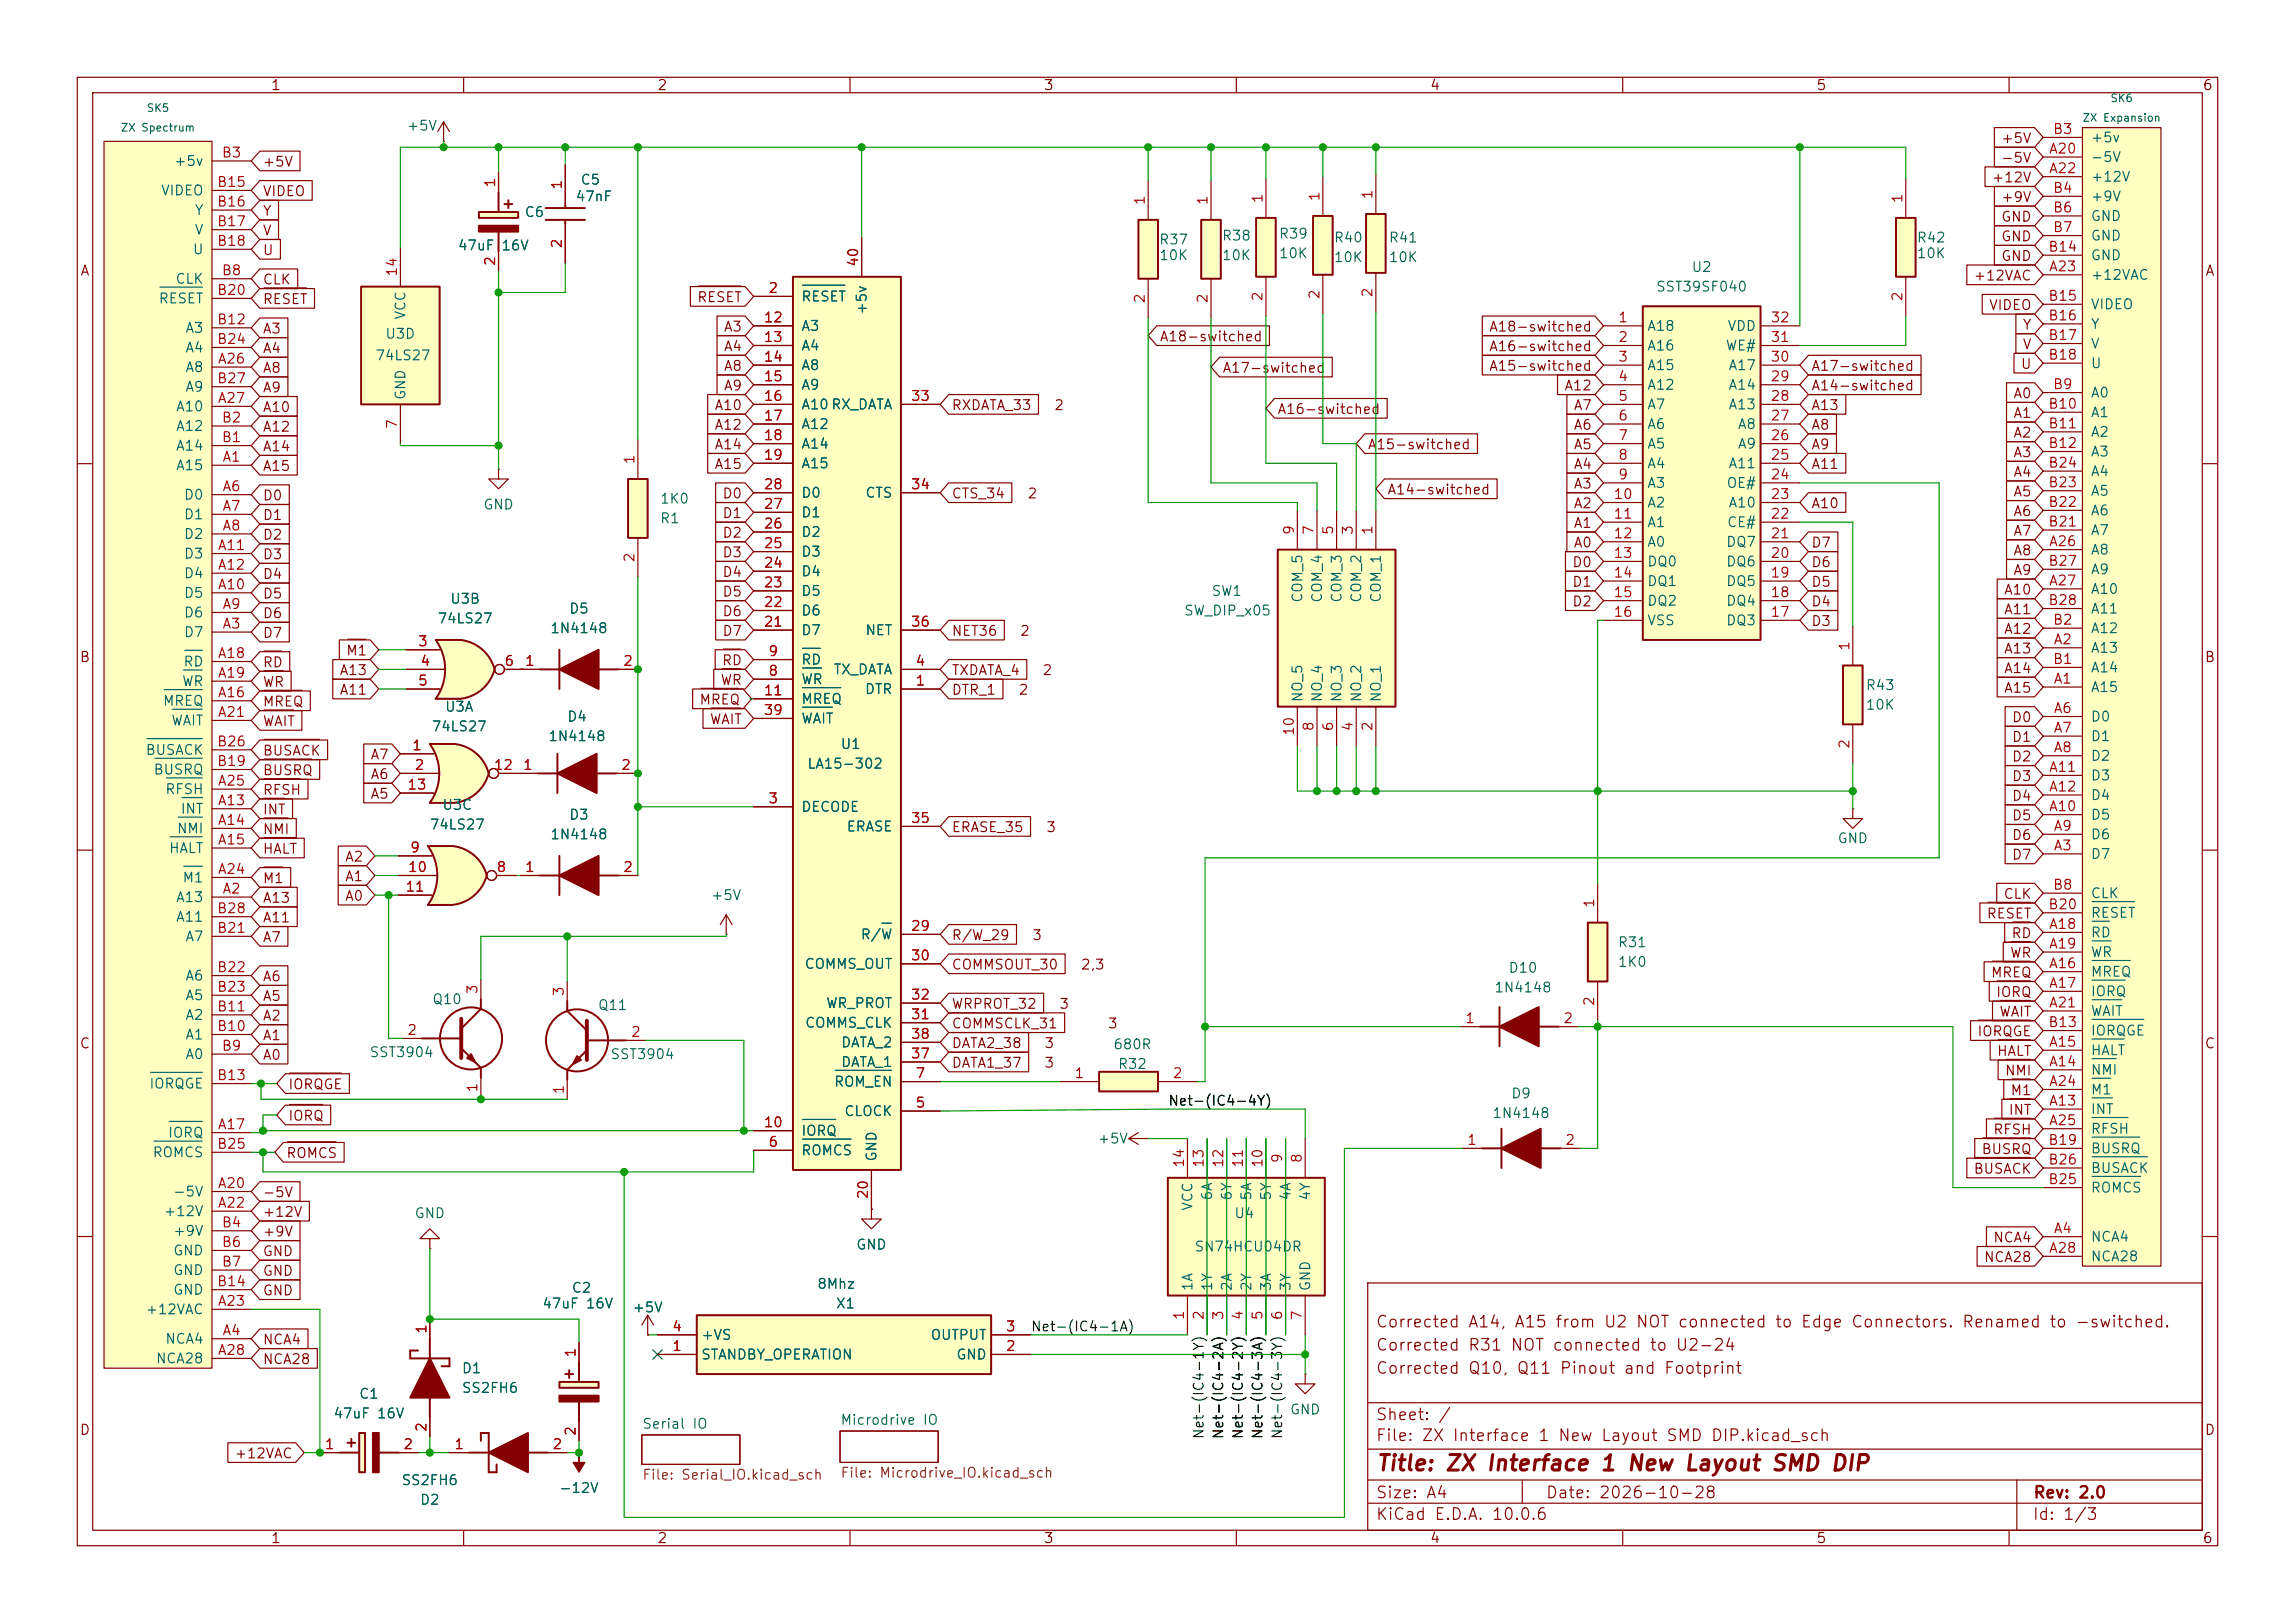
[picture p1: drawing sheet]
<svg xmlns="http://www.w3.org/2000/svg" width="297mm" height="210mm" viewBox="0 0 297 210" stroke-linecap="round" stroke-linejoin="round" font-family="sans-serif">
<defs><g id="words">
<text font-size="2" fill="#840000" x="178" y="190.8">Title: ZX Interface 1 New Layout SMD DIP</text>
<g font-size="1.5" fill="#840000">
<text x="178" y="172.1">Corrected A14, A15 from U2 NOT connected to Edge Connectors. Renamed to -switched.</text>
<text x="178" y="178.1">Corrected Q10, Q11 Pinout and Footprint</text>
<text x="178" y="175.1">Corrected R31 NOT connected to U2-24</text>
<text x="178" y="184.1">Sheet: /</text>
<text x="178" y="186.8">File: ZX Interface 1 New Layout SMD DIP.kicad_sch</text>
<text x="178" y="197">KiCad E.D.A. 10.0.6</text>
<text x="178" y="194.2">Size: A4</text>
<text x="200" y="194.2">Date: 2026-10-28</text>
<text x="263" y="197">Id: 1/3</text>
<text x="263" y="194.2">Rev: 2.0</text>
</g>
<g font-size="1.3" fill="#840000">
<text x="35" y="12">1</text>
<text x="85" y="12">2</text>
<text x="135" y="12">3</text>
<text x="185" y="12">4</text>
<text x="235" y="12">5</text>
<text x="285" y="12">6</text>
<text x="33.9" y="21.9">+5V</text>
<text x="257.7" y="23.9">+12V</text>
<text x="258.9" y="21.4">-5V</text>
<text x="258.9" y="18.8">+5V</text>
<text x="33.9" y="28.2">Y</text>
<text x="33.9" y="25.7">VIDEO</text>
<text x="258.9" y="29">GND</text>
<text x="258.9" y="26.5">+9V</text>
<text x="10.3" y="36">A</text>
<text x="33.9" y="30.8">V</text>
<text x="33.9" y="33.3">U</text>
<text x="258.9" y="31.5">GND</text>
<text x="258.9" y="34.1">GND</text>
<text x="285.3" y="36">A</text>
<text x="33.9" y="37.1">CLK</text>
<text x="33.9" y="39.7">RESET</text>
<text x="90.1" y="39.4">RESET</text>
<text x="255.3" y="36.6">+12VAC</text>
<text x="257.3" y="40.4">VIDEO</text>
<text x="33.9" y="46">A4</text>
<text x="33.9" y="43.5">A3</text>
<text x="93.6" y="45.8">A4</text>
<text x="93.6" y="43.2">A3</text>
<text x="150" y="44.5">A18-switched</text>
<text x="192.6" y="43.2">A18-switched</text>
<text x="192.6" y="45.8">A16-switched</text>
<text x="261.7" y="43">Y</text>
<text x="261.7" y="45.5">V</text>
<text x="33.9" y="48.6">A8</text>
<text x="33.9" y="53.6">A10</text>
<text x="33.9" y="51.1">A9</text>
<text x="92.4" y="53.4">A10</text>
<text x="93.6" y="48.3">A8</text>
<text x="93.6" y="50.8">A9</text>
<text x="123.1" y="53.4">RXDATA_33</text>
<text x="136.3" y="53.4">2</text>
<text x="158.1" y="48.6">A17-switched</text>
<text x="165.2" y="53.9">A16-switched</text>
<text x="192.6" y="48.3">A15-switched</text>
<text x="202.4" y="50.8">A12</text>
<text x="203.6" y="53.4">A7</text>
<text x="234.3" y="53.4">A13</text>
<text x="234.3" y="50.8">A14-switched</text>
<text x="234.3" y="48.3">A17-switched</text>
<text x="260.5" y="51.9">A0</text>
<text x="261.4" y="48">U</text>
<text x="33.9" y="56.2">A12</text>
<text x="33.9" y="58.7">A14</text>
<text x="92.4" y="55.9">A12</text>
<text x="92.4" y="58.5">A14</text>
<text x="176.9" y="58.5">A15-switched</text>
<text x="203.6" y="55.9">A6</text>
<text x="203.6" y="58.5">A5</text>
<text x="234.3" y="55.9">A8</text>
<text x="234.3" y="58.5">A9</text>
<text x="260.5" y="56.9">A2</text>
<text x="260.5" y="54.4">A1</text>
<text x="260.5" y="59.5">A3</text>
<text x="33.9" y="65.1">D0</text>
<text x="33.9" y="61.3">A15</text>
<text x="92.4" y="61">A15</text>
<text x="93.4" y="64.8">D0</text>
<text x="123.1" y="64.8">CTS_34</text>
<text x="132.9" y="64.8">2</text>
<text x="179.5" y="64.3">A14-switched</text>
<text x="203.6" y="61">A4</text>
<text x="203.6" y="63.5">A3</text>
<text x="234.3" y="61">A11</text>
<text x="260.5" y="62">A4</text>
<text x="260.5" y="64.6">A5</text>
<text x="33.9" y="70.1">D2</text>
<text x="33.9" y="67.6">D1</text>
<text x="93.4" y="69.9">D2</text>
<text x="93.4" y="67.3">D1</text>
<text x="203.6" y="68.6">A1</text>
<text x="203.6" y="71.2">A0</text>
<text x="203.6" y="66.1">A2</text>
<text x="234.3" y="71.2">D7</text>
<text x="234.3" y="66.1">A10</text>
<text x="260.5" y="67.1">A6</text>
<text x="260.5" y="69.6">A7</text>
<text x="33.9" y="77.8">D5</text>
<text x="33.9" y="75.2">D4</text>
<text x="33.9" y="72.7">D3</text>
<text x="93.4" y="77.5">D5</text>
<text x="93.4" y="72.4">D3</text>
<text x="93.4" y="75">D4</text>
<text x="203.4" y="76.2">D1</text>
<text x="203.4" y="73.7">D0</text>
<text x="234.3" y="76.2">D5</text>
<text x="234.3" y="73.7">D6</text>
<text x="259.3" y="77.3">A10</text>
<text x="260.5" y="72.2">A8</text>
<text x="260.5" y="74.7">A9</text>
<text x="33.9" y="82.8">D7</text>
<text x="33.9" y="80.3">D6</text>
<text x="93.4" y="82.6">D7</text>
<text x="93.4" y="80">D6</text>
<text x="123.1" y="82.6">NET36</text>
<text x="131.9" y="82.6">2</text>
<text x="203.4" y="78.8">D2</text>
<text x="234.3" y="78.8">D4</text>
<text x="234.3" y="81.3">D3</text>
<text x="259.3" y="79.8">A11</text>
<text x="259.3" y="82.3">A12</text>
<text x="10.2" y="86">B</text>
<text x="33.9" y="86.7">RD</text>
<text x="33.9" y="89.2">WR</text>
<text x="43.9" y="87.7">A13</text>
<text x="44.7" y="85.1">M1</text>
<text x="93.2" y="88.9">WR</text>
<text x="93.3" y="86.4">RD</text>
<text x="123.1" y="87.7">TXDATA_4</text>
<text x="134.8" y="87.7">2</text>
<text x="259.3" y="90">A15</text>
<text x="259.3" y="87.4">A14</text>
<text x="259.3" y="84.9">A13</text>
<text x="285.2" y="86">B</text>
<text x="33.9" y="94.3">WAIT</text>
<text x="33.9" y="91.7">MREQ</text>
<text x="43.9" y="90.2">A11</text>
<text x="90.4" y="91.5">MREQ</text>
<text x="91.8" y="94">WAIT</text>
<text x="123.1" y="90.2">DTR_1</text>
<text x="131.7" y="90.2">2</text>
<text x="260.3" y="93.8">D0</text>
<text x="33.9" y="98.1">BUSACK</text>
<text x="33.9" y="100.6">BUSRQ</text>
<text x="47.9" y="101.1">A6</text>
<text x="47.9" y="98.6">A7</text>
<text x="260.3" y="98.8">D2</text>
<text x="260.3" y="101.4">D3</text>
<text x="260.3" y="96.3">D1</text>
<text x="33.9" y="103.2">RFSH</text>
<text x="33.9" y="105.7">INT</text>
<text x="47.9" y="103.7">A5</text>
<text x="123.1" y="108">ERASE_35</text>
<text x="135.3" y="108">3</text>
<text x="260.3" y="103.9">D4</text>
<text x="260.3" y="106.5">D5</text>
<text x="33.9" y="110.8">HALT</text>
<text x="33.9" y="108.2">NMI</text>
<text x="44.6" y="111.8">A2</text>
<text x="260.3" y="109">D6</text>
<text x="260.3" y="111.5">D7</text>
<text x="33.9" y="119.7">A11</text>
<text x="33.9" y="117.1">A13</text>
<text x="33.9" y="114.6">M1</text>
<text x="44.6" y="116.9">A0</text>
<text x="44.6" y="114.3">A1</text>
<text x="257" y="119.2">RESET</text>
<text x="259.2" y="116.6">CLK</text>
<text x="33.9" y="122.2">A7</text>
<text x="123.1" y="125.8">COMMSOUT_30</text>
<text x="123.1" y="122">R/W_29</text>
<text x="133.5" y="122">3</text>
<text x="139.8" y="125.8">2,3</text>
<text x="260" y="124.2">WR</text>
<text x="260.2" y="121.7">RD</text>
<text x="33.9" y="129.8">A5</text>
<text x="33.9" y="127.3">A6</text>
<text x="123.1" y="130.8">WRPROT_32</text>
<text x="137" y="130.8">3</text>
<text x="257.6" y="126.8">MREQ</text>
<text x="258.2" y="129.3">IORQ</text>
<text x="258.6" y="131.9">WAIT</text>
<text x="10.2" y="136">C</text>
<text x="33.9" y="137.5">A0</text>
<text x="33.9" y="132.4">A2</text>
<text x="33.9" y="134.9">A1</text>
<text x="123.1" y="133.4">COMMSCLK_31</text>
<text x="123.1" y="135.9">DATA2_38</text>
<text x="135.1" y="135.9">3</text>
<text x="143.3" y="133.4">3</text>
<text x="255.8" y="134.4">IORQGE</text>
<text x="258.3" y="136.9">HALT</text>
<text x="285.2" y="136">C</text>
<text x="37.2" y="141.3">IORQGE</text>
<text x="123.1" y="138.5">DATA1_37</text>
<text x="135.1" y="138.5">3</text>
<text x="259.4" y="139.5">NMI</text>
<text x="260.1" y="142">M1</text>
<text x="37.2" y="145.3">IORQ</text>
<text x="256.3" y="149.6">BUSRQ</text>
<text x="257.9" y="147.1">RFSH</text>
<text x="259.9" y="144.6">INT</text>
<text x="33.9" y="155.2">-5V</text>
<text x="37" y="150.2">ROMCS</text>
<text x="255.3" y="152.2">BUSACK</text>
<text x="33.9" y="157.8">+12V</text>
<text x="33.9" y="160.3">+9V</text>
<text x="257.9" y="161.1">NCA4</text>
<text x="33.9" y="167.9">GND</text>
<text x="33.9" y="165.4">GND</text>
<text x="33.9" y="162.9">GND</text>
<text x="256.6" y="163.6">NCA28</text>
<text x="33.9" y="176.8">NCA28</text>
<text x="33.9" y="174.3">NCA4</text>
<text x="10.2" y="186">D</text>
<text x="285.2" y="186">D</text>
<text x="30.3" y="189">+12VAC</text>
<text x="35" y="200">1</text>
<text x="85" y="200">2</text>
<text x="135" y="200">3</text>
<text x="185" y="200">4</text>
<text x="235" y="200">5</text>
<text x="285" y="200">6</text>
</g>
<g font-size="1.3" fill="#006464">
<text x="52.5" y="17.2">+5V</text>
<text x="22.4" y="21.8">+5v</text>
<text x="270.5" y="21.3">-5V</text>
<text x="270.5" y="23.8">+12V</text>
<text x="270.5" y="18.7">+5v</text>
<text x="20.7" y="25.6">VIDEO</text>
<text x="25.1" y="28.1">Y</text>
<text x="67.8" y="28.4">C6</text>
<text x="74.4" y="26.4">47nF</text>
<text x="75" y="24.2">C5</text>
<text x="270.5" y="26.4">+9V</text>
<text x="270.5" y="28.9">GND</text>
<text x="24.9" y="33.2">U</text>
<text x="25.1" y="30.7">V</text>
<text x="59.2" y="32.7">47uF</text>
<text x="64.8" y="32.7">16V</text>
<text x="149.9" y="32">R37</text>
<text x="149.9" y="34">10K</text>
<text x="158" y="31.4">R38</text>
<text x="158" y="34">10K</text>
<text x="165.4" y="31.2">R39</text>
<text x="165.4" y="33.7">10K</text>
<text x="172.5" y="31.7">R40</text>
<text x="172.5" y="34.2">10K</text>
<text x="179.6" y="31.7">R41</text>
<text x="179.6" y="34.2">10K</text>
<text x="218.8" y="35.5">U2</text>
<text x="248" y="31.7">R42</text>
<text x="248" y="33.7">10K</text>
<text x="270.5" y="31.4">GND</text>
<text x="270.5" y="34">GND</text>
<text x="20.4" y="39.6">RESET</text>
<text x="22.6" y="37">CLK</text>
<text x="52.8" y="41.4" transform="rotate(-90 52.8 41.4)">VCC</text>
<text x="103.6" y="39.3">RESET</text>
<text x="112.5" y="40.8" transform="rotate(-90 112.5 40.8)">+5v</text>
<text x="214.2" y="38">SST39SF040</text>
<text x="270.5" y="36.5">+12VAC</text>
<text x="270.5" y="40.3">VIDEO</text>
<text x="23.9" y="43.4">A3</text>
<text x="23.9" y="45.9">A4</text>
<text x="48.5" y="46.9">74LS27</text>
<text x="49.8" y="44.1">U3D</text>
<text x="103.6" y="43.1">A3</text>
<text x="103.6" y="45.7">A4</text>
<text x="213.1" y="43.1">A18</text>
<text x="213.1" y="45.7">A16</text>
<text x="223.2" y="45.7">WE#</text>
<text x="223.5" y="43.1">VDD</text>
<text x="270.5" y="42.9">Y</text>
<text x="270.5" y="45.4">V</text>
<text x="270.5" y="48">U</text>
<text x="22.7" y="53.5">A10</text>
<text x="23.9" y="48.5">A8</text>
<text x="23.9" y="51">A9</text>
<text x="52.8" y="51.8" transform="rotate(-90 52.8 51.8)">GND</text>
<text x="103.6" y="48.2">A8</text>
<text x="103.6" y="50.7">A9</text>
<text x="103.6" y="53.3">A10RX_DATA</text>
<text x="213.1" y="48.2">A15</text>
<text x="213.1" y="50.7">A12</text>
<text x="213.1" y="53.3">A7</text>
<text x="223.6" y="53.3">A13</text>
<text x="223.6" y="50.7">A14</text>
<text x="223.6" y="48.2">A17</text>
<text x="270.5" y="51.8">A0</text>
<text x="22.7" y="58.6">A14</text>
<text x="22.7" y="56.1">A12</text>
<text x="103.6" y="55.8">A12</text>
<text x="103.6" y="58.4">A14</text>
<text x="213.1" y="55.8">A6</text>
<text x="213.1" y="58.4">A5</text>
<text x="224.8" y="58.4">A9</text>
<text x="224.8" y="55.8">A8</text>
<text x="270.5" y="54.3">A1</text>
<text x="270.5" y="56.8">A2</text>
<text x="270.5" y="59.4">A3</text>
<text x="22.7" y="61.2">A15</text>
<text x="23.7" y="65">D0</text>
<text x="85.3" y="65.5">1K0</text>
<text x="103.6" y="60.9">A15</text>
<text x="103.6" y="64.7">D0</text>
<text x="111.9" y="64.7">CTS</text>
<text x="213.1" y="60.9">A4</text>
<text x="213.1" y="63.4">A3</text>
<text x="213.1" y="66">A2</text>
<text x="223.4" y="63.4">OE#</text>
<text x="223.6" y="66">A10</text>
<text x="223.6" y="60.9">A11</text>
<text x="270.5" y="64.5">A5</text>
<text x="270.5" y="61.9">A4</text>
<text x="23.7" y="67.5">D1</text>
<text x="23.7" y="70.1">D2</text>
<text x="62.5" y="66.2">GND</text>
<text x="85.3" y="68">R1</text>
<text x="103.6" y="69.8">D2</text>
<text x="103.6" y="67.3">D1</text>
<text x="213.1" y="68.5">A1</text>
<text x="213.1" y="71.1">A0</text>
<text x="223.3" y="71.1">DQ7</text>
<text x="223.4" y="68.5">CE#</text>
<text x="270.5" y="69.5">A7</text>
<text x="270.5" y="67">A6</text>
<text x="23.7" y="77.7">D5</text>
<text x="23.7" y="72.6">D3</text>
<text x="23.7" y="75.1">D4</text>
<text x="103.6" y="77.4">D5</text>
<text x="103.6" y="74.9">D4</text>
<text x="103.6" y="72.3">D3</text>
<text x="156.7" y="77.4">SW1</text>
<text x="213.1" y="73.6">DQ0</text>
<text x="213.1" y="76.1">DQ1</text>
<text x="223.3" y="76.1">DQ5</text>
<text x="223.3" y="73.6">DQ6</text>
<text x="270.5" y="72.1">A8</text>
<text x="270.5" y="77.2">A10</text>
<text x="270.5" y="74.6">A9</text>
<text x="23.7" y="82.8">D7</text>
<text x="23.7" y="80.2">D6</text>
<text x="56.5" y="81">74LS27</text>
<text x="58.2" y="78.4">U3B</text>
<text x="71.1" y="82.2">1N4148</text>
<text x="73.6" y="79.7">D5</text>
<text x="103.6" y="82.5">D7</text>
<text x="103.6" y="80">D6</text>
<text x="111.9" y="82.5">NET</text>
<text x="153.1" y="80">SW_DIP_x05</text>
<text x="168.9" y="78.1" transform="rotate(-90 168.9 78.1)">COM_5</text>
<text x="171.4" y="78.1" transform="rotate(-90 171.4 78.1)">COM_4</text>
<text x="173.9" y="78.1" transform="rotate(-90 173.9 78.1)">COM_3</text>
<text x="176.5" y="78.1" transform="rotate(-90 176.5 78.1)">COM_2</text>
<text x="179" y="78.1" transform="rotate(-90 179 78.1)">COM_1</text>
<text x="213.1" y="78.7">DQ2</text>
<text x="213.1" y="81.2">VSS</text>
<text x="223.3" y="81.2">DQ3</text>
<text x="223.3" y="78.7">DQ4</text>
<text x="270.5" y="82.2">A12</text>
<text x="270.5" y="79.7">A11</text>
<text x="23.5" y="89.1">WR</text>
<text x="23.6" y="86.6">RD</text>
<text x="103.6" y="88.8">WR</text>
<text x="103.6" y="86.3">RD</text>
<text x="107.8" y="87.6">TX_DATA</text>
<text x="241.4" y="89.6">R43</text>
<text x="270.5" y="89.9">A15</text>
<text x="270.5" y="84.8">A13</text>
<text x="270.5" y="87.3">A14</text>
<text x="21" y="91.6">MREQ</text>
<text x="22.1" y="94.2">WAIT</text>
<text x="55.8" y="94.9">74LS27</text>
<text x="57.5" y="92.4">U3A</text>
<text x="73.3" y="93.7">D4</text>
<text x="103.6" y="91.4">MREQ</text>
<text x="103.6" y="93.9">WAIT</text>
<text x="111.8" y="90.1">DTR</text>
<text x="168.9" y="91" transform="rotate(-90 168.9 91)">NO_5</text>
<text x="171.4" y="91" transform="rotate(-90 171.4 91)">NO_4</text>
<text x="173.9" y="91" transform="rotate(-90 173.9 91)">NO_3</text>
<text x="176.5" y="91" transform="rotate(-90 176.5 91)">NO_2</text>
<text x="179" y="91" transform="rotate(-90 179 91)">NO_1</text>
<text x="241.4" y="92.1">10K</text>
<text x="270.5" y="93.7">D0</text>
<text x="18.8" y="98">BUSACK</text>
<text x="19.8" y="100.5">BUSRQ</text>
<text x="70.9" y="96.2">1N4148</text>
<text x="104.4" y="99.8">LA15-302</text>
<text x="108.7" y="97.2">U1</text>
<text x="270.5" y="96.2">D1</text>
<text x="270.5" y="98.8">D2</text>
<text x="270.5" y="101.3">D3</text>
<text x="21.3" y="103.1">RFSH</text>
<text x="23.3" y="105.6">INT</text>
<text x="55.5" y="107.6">74LS27</text>
<text x="57.1" y="105.1">U3C</text>
<text x="73.6" y="106.4">D3</text>
<text x="103.6" y="105.4">DECODE</text>
<text x="109.5" y="107.9">ERASE</text>
<text x="270.5" y="106.4">D5</text>
<text x="270.5" y="103.8">D4</text>
<text x="21.8" y="110.7">HALT</text>
<text x="22.8" y="108.2">NMI</text>
<text x="71.1" y="108.9">1N4148</text>
<text x="237.7" y="109.4">GND</text>
<text x="270.5" y="111.5">D7</text>
<text x="270.5" y="108.9">D6</text>
<text x="22.7" y="117">A13</text>
<text x="22.7" y="119.6">A11</text>
<text x="23.5" y="114.5">M1</text>
<text x="91.9" y="116.8">+5V</text>
<text x="270.5" y="116.5">CLK</text>
<text x="270.5" y="119.1">RESET</text>
<text x="23.9" y="122.1">A7</text>
<text x="104" y="125.7">COMMS_OUT</text>
<text x="111.3" y="121.9">R/W</text>
<text x="209.3" y="122.9">R31</text>
<text x="209.3" y="125.4">1K0</text>
<text x="270.5" y="121.6">RD</text>
<text x="270.5" y="124.2">WR</text>
<text x="23.9" y="127.2">A6</text>
<text x="23.9" y="129.7">A5</text>
<text x="55.9" y="130.2">Q10</text>
<text x="77.3" y="131">Q11</text>
<text x="106.8" y="130.8">WR_PROT</text>
<text x="193.3" y="128.7">1N4148</text>
<text x="195.1" y="126.2">D10</text>
<text x="270.5" y="126.7">MREQ</text>
<text x="270.5" y="129.2">IORQ</text>
<text x="270.5" y="131.8">WAIT</text>
<text x="23.9" y="137.4">A0</text>
<text x="23.9" y="134.8">A1</text>
<text x="23.9" y="132.3">A2</text>
<text x="47.7" y="137.1">SST3904</text>
<text x="78.9" y="137.4">SST3904</text>
<text x="104.1" y="133.3">COMMS_CLK</text>
<text x="108.8" y="135.8">DATA_2</text>
<text x="144" y="136.1">680R</text>
<text x="270.5" y="136.9">HALT</text>
<text x="270.5" y="134.3">IORQGE</text>
<text x="19.2" y="141.2">IORQGE</text>
<text x="107.8" y="140.9">ROM_EN</text>
<text x="108.8" y="138.4">DATA_1</text>
<text x="144.6" y="138.6">R32</text>
<text x="195.5" y="142.4">D9</text>
<text x="270.5" y="139.4">NMI</text>
<text x="270.5" y="141.9">M1</text>
<text x="21.7" y="147.5">IORQ</text>
<text x="103.6" y="149.8">ROMCS</text>
<text x="103.6" y="147.3">IORQ</text>
<text x="109.2" y="144.7">CLOCK</text>
<text x="142" y="148.3">+5V</text>
<text x="193" y="145">1N4148</text>
<text x="270.5" y="144.5">INT</text>
<text x="270.5" y="147">RFSH</text>
<text x="270.5" y="149.6">BUSRQ</text>
<text x="19.7" y="150.1">ROMCS</text>
<text x="22.3" y="155.1">-5V</text>
<text x="113.7" y="150.4" transform="rotate(-90 113.7 150.4)">GND</text>
<text x="157.2" y="155.4" transform="rotate(-90 157.2 155.4)">6A</text>
<text x="159.7" y="155.4" transform="rotate(-90 159.7 155.4)">6Y</text>
<text x="162.3" y="155.4" transform="rotate(-90 162.3 155.4)">5A</text>
<text x="164.8" y="155.4" transform="rotate(-90 164.8 155.4)">5Y</text>
<text x="167.3" y="155.4" transform="rotate(-90 167.3 155.4)">4A</text>
<text x="169.9" y="155.4" transform="rotate(-90 169.9 155.4)">4Y</text>
<text x="270.5" y="154.6">ROMCS</text>
<text x="270.5" y="152.1">BUSACK</text>
<text x="21.1" y="157.7">+12V</text>
<text x="22.3" y="160.2">+9V</text>
<text x="53.6" y="157.9">GND</text>
<text x="110.7" y="162">GND</text>
<text x="154.6" y="156.8" transform="rotate(-90 154.6 156.8)">VCC</text>
<text x="159.6" y="157.9">U4</text>
<text x="270.5" y="161">NCA4</text>
<text x="22.3" y="162.8">GND</text>
<text x="22.3" y="165.3">GND</text>
<text x="22.3" y="167.8">GND</text>
<text x="73.9" y="167.6">C2</text>
<text x="105.7" y="167.1">8Mhz</text>
<text x="154.5" y="162.3">SN74HCU04DR</text>
<text x="154.6" y="167.2" transform="rotate(-90 154.6 167.2)">1A</text>
<text x="157.2" y="167.2" transform="rotate(-90 157.2 167.2)">1Y</text>
<text x="159.7" y="167.2" transform="rotate(-90 159.7 167.2)">2A</text>
<text x="162.3" y="167.2" transform="rotate(-90 162.3 167.2)">2Y</text>
<text x="164.8" y="167.2" transform="rotate(-90 164.8 167.2)">3A</text>
<text x="167.3" y="167.2" transform="rotate(-90 167.3 167.2)">3Y</text>
<text x="169.9" y="167.2" transform="rotate(-90 169.9 167.2)">GND</text>
<text x="270.5" y="163.5">NCA28</text>
<text x="18.8" y="170.4">+12VAC</text>
<text x="70.1" y="169.6">47uF 16V</text>
<text x="81.8" y="170.1">+5V</text>
<text x="90.7" y="173.7">+VS</text>
<text x="108.1" y="169.6">X1</text>
<text x="120.3" y="173.7">OUTPUT</text>
<text x="20.1" y="176.7">NCA28</text>
<text x="21.3" y="174.2">NCA4</text>
<text x="59.7" y="178">D1</text>
<text x="90.7" y="176.2">STANDBY_OPERATION</text>
<text x="123.7" y="176.2">GND</text>
<text x="43.1" y="183.8">47uF 16V</text>
<text x="46.4" y="181.3">C1</text>
<text x="59.7" y="180.5">SS2FH6</text>
<text x="83" y="185.2">Serial IO</text>
<text x="108.7" y="184.7">Microdrive IO</text>
<text x="166.8" y="183.3">GND</text>
<text x="51.9" y="192.5">SS2FH6</text>
<text x="54.3" y="195">D2</text>
<text x="72.3" y="193.5">-12V</text>
</g>
<g font-size="1.3" fill="#a90000">
<text x="265.6" y="17.6">B3</text>
<text x="28.6" y="20.7">B3</text>
<text x="265.1" y="20.2">A20</text>
<text x="265.1" y="22.7">A22</text>
<text x="28" y="24.5">B15</text>
<text x="28" y="27">B16</text>
<text x="28" y="29.6">B17</text>
<text x="64.4" y="24.4" transform="rotate(-90 64.4 24.4)">1</text>
<text x="73" y="24.6" transform="rotate(-90 73 24.6)">1</text>
<text x="148.5" y="26.6" transform="rotate(-90 148.5 26.6)">1</text>
<text x="156.6" y="26.6" transform="rotate(-90 156.6 26.6)">1</text>
<text x="163.7" y="26.4" transform="rotate(-90 163.7 26.4)">1</text>
<text x="171.1" y="26.1" transform="rotate(-90 171.1 26.1)">1</text>
<text x="177.9" y="25.9" transform="rotate(-90 177.9 25.9)">1</text>
<text x="246.5" y="26.4" transform="rotate(-90 246.5 26.4)">1</text>
<text x="265.6" y="25.3">B4</text>
<text x="265.6" y="27.8">B6</text>
<text x="28" y="32.1">B18</text>
<text x="28.6" y="35.9">B8</text>
<text x="51.7" y="35.9" transform="rotate(-90 51.7 35.9)">14</text>
<text x="64.4" y="34.5" transform="rotate(-90 64.4 34.5)">2</text>
<text x="73" y="32.2" transform="rotate(-90 73 32.2)">2</text>
<text x="111.4" y="34.6" transform="rotate(-90 111.4 34.6)">40</text>
<text x="265" y="32.9">B14</text>
<text x="265.1" y="35.4">A23</text>
<text x="265.6" y="30.3">B7</text>
<text x="28" y="38.5">B20</text>
<text x="99.3" y="38.2">2</text>
<text x="148.5" y="39.3" transform="rotate(-90 148.5 39.3)">2</text>
<text x="156.6" y="39.3" transform="rotate(-90 156.6 39.3)">2</text>
<text x="163.7" y="39.1" transform="rotate(-90 163.7 39.1)">2</text>
<text x="171.1" y="38.8" transform="rotate(-90 171.1 38.8)">2</text>
<text x="177.9" y="38.6" transform="rotate(-90 177.9 38.6)">2</text>
<text x="246.5" y="39.1" transform="rotate(-90 246.5 39.1)">2</text>
<text x="265" y="39.2">B15</text>
<text x="265" y="41.8">B16</text>
<text x="28" y="42.3">B12</text>
<text x="28" y="44.8">B24</text>
<text x="28.1" y="47.4">A26</text>
<text x="98.7" y="42">12</text>
<text x="98.7" y="44.6">13</text>
<text x="98.7" y="47.1">14</text>
<text x="209.3" y="42">1</text>
<text x="209.3" y="44.6">2</text>
<text x="209.3" y="47.1">3</text>
<text x="229" y="47.1">30</text>
<text x="229" y="44.6">31</text>
<text x="229" y="42">32</text>
<text x="265" y="44.3">B17</text>
<text x="265" y="46.9">B18</text>
<text x="28" y="49.9">B27</text>
<text x="28.1" y="52.4">A27</text>
<text x="98.7" y="49.6">15</text>
<text x="98.7" y="52.2">16</text>
<text x="117.8" y="52.2">33</text>
<text x="209.3" y="49.6">4</text>
<text x="209.3" y="52.2">5</text>
<text x="229" y="52.2">28</text>
<text x="229" y="49.6">29</text>
<text x="265" y="53.2">B10</text>
<text x="265.6" y="50.7">B9</text>
<text x="28.6" y="57.5">B1</text>
<text x="28.6" y="55">B2</text>
<text x="51.7" y="55.6" transform="rotate(-90 51.7 55.6)">7</text>
<text x="98.7" y="54.7">17</text>
<text x="98.7" y="57.3">18</text>
<text x="98.7" y="59.8">19</text>
<text x="209.3" y="54.7">6</text>
<text x="209.3" y="57.3">7</text>
<text x="209.3" y="59.8">8</text>
<text x="229" y="59.8">25</text>
<text x="229" y="57.3">26</text>
<text x="229" y="54.7">27</text>
<text x="265" y="55.7">B11</text>
<text x="265" y="58.3">B12</text>
<text x="28.7" y="60.1">A1</text>
<text x="28.7" y="63.9">A6</text>
<text x="82.4" y="60.2" transform="rotate(-90 82.4 60.2)">1</text>
<text x="98.7" y="63.6">28</text>
<text x="117.8" y="63.6">34</text>
<text x="208.7" y="64.9">10</text>
<text x="209.3" y="62.3">9</text>
<text x="229" y="64.9">23</text>
<text x="229" y="62.3">24</text>
<text x="265" y="65.9">B22</text>
<text x="265" y="63.4">B23</text>
<text x="265" y="60.8">B24</text>
<text x="28.1" y="71.5">A11</text>
<text x="28.7" y="66.4">A7</text>
<text x="28.7" y="69">A8</text>
<text x="98.7" y="71.2">25</text>
<text x="98.7" y="68.7">26</text>
<text x="98.7" y="66.2">27</text>
<text x="167.8" y="69.3" transform="rotate(-90 167.8 69.3)">9</text>
<text x="170.3" y="69.3" transform="rotate(-90 170.3 69.3)">7</text>
<text x="172.8" y="69.3" transform="rotate(-90 172.8 69.3)">5</text>
<text x="175.4" y="69.3" transform="rotate(-90 175.4 69.3)">3</text>
<text x="177.9" y="69.3" transform="rotate(-90 177.9 69.3)">1</text>
<text x="208.7" y="67.4">11</text>
<text x="208.7" y="70">12</text>
<text x="229" y="70">21</text>
<text x="229" y="67.4">22</text>
<text x="265" y="68.4">B21</text>
<text x="265.1" y="71">A26</text>
<text x="28.1" y="76.6">A10</text>
<text x="28.1" y="74">A12</text>
<text x="82.4" y="72.9" transform="rotate(-90 82.4 72.9)">2</text>
<text x="98.7" y="76.3">23</text>
<text x="98.7" y="73.8">24</text>
<text x="208.7" y="72.5">13</text>
<text x="208.7" y="75">14</text>
<text x="208.7" y="77.6">15</text>
<text x="229" y="77.6">18</text>
<text x="229" y="75">19</text>
<text x="229" y="72.5">20</text>
<text x="265" y="73.5">B27</text>
<text x="265.1" y="76.1">A27</text>
<text x="28.7" y="81.7">A3</text>
<text x="28.7" y="79.1">A9</text>
<text x="54" y="83.9">3</text>
<text x="98.7" y="81.4">21</text>
<text x="98.7" y="78.9">22</text>
<text x="117.8" y="81.4">36</text>
<text x="208.7" y="80.1">16</text>
<text x="229" y="80.1">17</text>
<text x="265" y="78.6">B28</text>
<text x="265.6" y="81.1">B2</text>
<text x="265.7" y="83.7">A2</text>
<text x="28.1" y="85.5">A18</text>
<text x="28.1" y="88">A19</text>
<text x="54" y="89">5</text>
<text x="54.3" y="86.5">4</text>
<text x="65.2" y="86.5">6</text>
<text x="67.8" y="86.5">1</text>
<text x="80.5" y="86.5">2</text>
<text x="99.3" y="87.7">8</text>
<text x="99.3" y="85.2">9</text>
<text x="118.4" y="89">1</text>
<text x="118.4" y="86.5">4</text>
<text x="239.6" y="84.3" transform="rotate(-90 239.6 84.3)">1</text>
<text x="265.6" y="86.2">B1</text>
<text x="265.7" y="88.8">A1</text>
<text x="28.1" y="90.5">A16</text>
<text x="28.1" y="93.1">A21</text>
<text x="98.7" y="90.3">11</text>
<text x="98.7" y="92.8">39</text>
<text x="167.8" y="95.3" transform="rotate(-90 167.8 95.3)">10</text>
<text x="170.3" y="94.7" transform="rotate(-90 170.3 94.7)">8</text>
<text x="172.8" y="94.7" transform="rotate(-90 172.8 94.7)">6</text>
<text x="175.4" y="94.7" transform="rotate(-90 175.4 94.7)">4</text>
<text x="177.9" y="94.7" transform="rotate(-90 177.9 94.7)">2</text>
<text x="265.7" y="92.6">A6</text>
<text x="265.7" y="95.1">A7</text>
<text x="28" y="99.4">B19</text>
<text x="28" y="96.9">B26</text>
<text x="28.1" y="102">A25</text>
<text x="53.2" y="97.4">1</text>
<text x="53.6" y="99.9">2</text>
<text x="63.8" y="99.9">12</text>
<text x="67.6" y="99.9">1</text>
<text x="80.3" y="99.9">2</text>
<text x="239.6" y="97" transform="rotate(-90 239.6 97)">2</text>
<text x="265.1" y="100.2">A11</text>
<text x="265.7" y="97.7">A8</text>
<text x="28.1" y="104.5">A13</text>
<text x="28.1" y="107.1">A14</text>
<text x="52.6" y="102.5">13</text>
<text x="99.3" y="104.3">3</text>
<text x="117.8" y="106.8">35</text>
<text x="265.1" y="105.3">A10</text>
<text x="265.1" y="102.7">A12</text>
<text x="265.7" y="107.8">A9</text>
<text x="28.1" y="109.6">A15</text>
<text x="28.1" y="113.4">A24</text>
<text x="52.7" y="113.1">10</text>
<text x="53" y="110.6">9</text>
<text x="64.2" y="113.1">8</text>
<text x="67.8" y="113.1">1</text>
<text x="80.5" y="113.1">2</text>
<text x="265.7" y="110.4">A3</text>
<text x="28" y="118.5">B28</text>
<text x="28.7" y="115.9">A2</text>
<text x="52.4" y="115.7">11</text>
<text x="206.6" y="117.6" transform="rotate(-90 206.6 117.6)">1</text>
<text x="265" y="118">B20</text>
<text x="265.6" y="115.4">B8</text>
<text x="28" y="121">B21</text>
<text x="117.8" y="120.8">29</text>
<text x="117.8" y="124.6">30</text>
<text x="265.1" y="125.6">A16</text>
<text x="265.1" y="120.5">A18</text>
<text x="265.1" y="123.1">A19</text>
<text x="28" y="131.2">B11</text>
<text x="28" y="126.1">B22</text>
<text x="28" y="128.6">B23</text>
<text x="62.1" y="128.7" transform="rotate(-90 62.1 128.7)">3</text>
<text x="73.3" y="129" transform="rotate(-90 73.3 129)">3</text>
<text x="117.8" y="129.7">32</text>
<text x="206.6" y="130.3" transform="rotate(-90 206.6 130.3)">2</text>
<text x="265.1" y="128.1">A17</text>
<text x="265.1" y="130.7">A21</text>
<text x="28" y="133.7">B10</text>
<text x="28.6" y="136.3">B9</text>
<text x="52.6" y="134.2">2</text>
<text x="81.6" y="134.5">2</text>
<text x="117.8" y="132.2">31</text>
<text x="117.8" y="137.3">37</text>
<text x="117.8" y="134.7">38</text>
<text x="189.5" y="132.7">1</text>
<text x="202.2" y="132.7">2</text>
<text x="265" y="133.2">B13</text>
<text x="265.1" y="135.8">A15</text>
<text x="28" y="140.1">B13</text>
<text x="62.1" y="141.4" transform="rotate(-90 62.1 141.4)">1</text>
<text x="73.3" y="141.7" transform="rotate(-90 73.3 141.7)">1</text>
<text x="118.4" y="143.6">5</text>
<text x="118.4" y="139.8">7</text>
<text x="139" y="139.8">1</text>
<text x="151.7" y="139.8">2</text>
<text x="265.1" y="143.4">A13</text>
<text x="265.1" y="138.3">A14</text>
<text x="265.1" y="140.8">A24</text>
<text x="28" y="149">B25</text>
<text x="28.1" y="146.4">A17</text>
<text x="98.7" y="146.2">10</text>
<text x="99.3" y="148.7">6</text>
<text x="189.8" y="148.5">1</text>
<text x="202.5" y="148.5">2</text>
<text x="265" y="148.5">B19</text>
<text x="265.1" y="145.9">A25</text>
<text x="28.1" y="154">A20</text>
<text x="112.6" y="155.3" transform="rotate(-90 112.6 155.3)">20</text>
<text x="153.5" y="151.2" transform="rotate(-90 153.5 151.2)">14</text>
<text x="156.1" y="151.2" transform="rotate(-90 156.1 151.2)">13</text>
<text x="158.6" y="151.2" transform="rotate(-90 158.6 151.2)">12</text>
<text x="161.2" y="151.2" transform="rotate(-90 161.2 151.2)">11</text>
<text x="163.7" y="151.2" transform="rotate(-90 163.7 151.2)">10</text>
<text x="166.2" y="150.6" transform="rotate(-90 166.2 150.6)">9</text>
<text x="168.8" y="150.6" transform="rotate(-90 168.8 150.6)">8</text>
<text x="265" y="153.5">B25</text>
<text x="265" y="151">B26</text>
<text x="28.1" y="156.6">A22</text>
<text x="28.6" y="159.1">B4</text>
<text x="28.6" y="161.7">B6</text>
<text x="265.7" y="159.9">A4</text>
<text x="28" y="166.7">B14</text>
<text x="28.6" y="164.2">B7</text>
<text x="265.1" y="162.4">A28</text>
<text x="28.1" y="169.3">A23</text>
<text x="28.7" y="173.1">A4</text>
<text x="55.5" y="172.7" transform="rotate(-90 55.5 172.7)">1</text>
<text x="86.9" y="172.6">4</text>
<text x="130.1" y="172.6">3</text>
<text x="153.5" y="170.9" transform="rotate(-90 153.5 170.9)">1</text>
<text x="156.1" y="170.9" transform="rotate(-90 156.1 170.9)">2</text>
<text x="158.6" y="170.9" transform="rotate(-90 158.6 170.9)">3</text>
<text x="161.2" y="170.9" transform="rotate(-90 161.2 170.9)">4</text>
<text x="163.7" y="170.9" transform="rotate(-90 163.7 170.9)">5</text>
<text x="166.2" y="170.9" transform="rotate(-90 166.2 170.9)">6</text>
<text x="168.8" y="170.9" transform="rotate(-90 168.8 170.9)">7</text>
<text x="28.1" y="175.6">A28</text>
<text x="74.8" y="175.7" transform="rotate(-90 74.8 175.7)">1</text>
<text x="86.9" y="175.1">1</text>
<text x="130.1" y="175.1">2</text>
<text x="55.5" y="185.4" transform="rotate(-90 55.5 185.4)">2</text>
<text x="74.8" y="185.9" transform="rotate(-90 74.8 185.9)">2</text>
<text x="41.9" y="187.8">1</text>
<text x="52.1" y="187.8">2</text>
<text x="58.7" y="187.8">1</text>
<text x="71.4" y="187.8">2</text>
</g>
<g font-size="1.3" fill="#0f0f0f">
<text x="151.1" y="143.4">Net-(IC4-4Y)</text>
<text x="133.3" y="172.6">Net-(IC4-1A)</text>
<text x="156.1" y="186.3" transform="rotate(-90 156.1 186.3)">Net-(IC4-1Y)</text>
<text x="158.6" y="186.3" transform="rotate(-90 158.6 186.3)">Net-(IC4-2A)</text>
<text x="161.2" y="186.3" transform="rotate(-90 161.2 186.3)">Net-(IC4-2Y)</text>
<text x="163.7" y="186.3" transform="rotate(-90 163.7 186.3)">Net-(IC4-3A)</text>
<text x="166.2" y="186.3" transform="rotate(-90 166.2 186.3)">Net-(IC4-3Y)</text>
</g>
<g font-size="1.3" fill="#725600">
<text x="83" y="191.8">File: Serial_IO.kicad_sch</text>
<text x="108.7" y="191.5">File: Microdrive_IO.kicad_sch</text>
</g>
<g font-size="1" fill="#006464">
<text x="15.6" y="17.3">ZX Spectrum</text>
<text x="18.9" y="14.7">SK5</text>
<text x="269.4" y="16">ZX Expansion</text>
<text x="273" y="13.4">SK6</text>
</g>
</g></defs>
<g fill="none" stroke="#840000" stroke-width=".15">
<path d="M10 10h277v190h-277zM12 12h273v186h-273zM60 10v2M110 10v2M160 10v2M210 10v2M260 10v2M10 60h2M285 60h2M10 110h2M285 110h2M10 160h2"/>
<path d="M177 166h108v32h-108zM285 160h2M60 198v2M83.1 185.7h12.7v3.8h-12.7zM108.7 185.2h12.7v4h-12.7zM110 198v2M160 198v2M177 194.5h108M177 191.5h108M177 187.5h108M177 181.5h108M197 191.5v3"/>
<path d="M210 198v2M260 198v2M261 191.5v6.5"/>
</g>
<path d="M162.6 28.2h2.5v7.6h-2.5z" fill="#ffffc2"/>
<g fill="none" stroke="#840000" stroke-width=".25">
<path d="M162.6 28.2h2.5v7.6h-2.5zM54.6 134.4h5.1M59.7 135.6l2.5 2.6v1.2M62.2 129.3v1.3l-2.5 2.5"/>
<circle cx="61" cy="134.4" r="4"/>
</g>
<path d="M163.8 23.1v5.1M163.8 35.8v5.1M52.1 134.4h2.5M62.2 126.7v2.6M62.2 139.4v2.6" fill="none" stroke="#840000" stroke-width=".15"/>
<path d="M59.7 131.8v5.1" fill="none" stroke="#840000" stroke-width=".51"/>
<path d="M60.5 136.9l.5-.5 .5 1z" fill="#840000" stroke="#840000" stroke-width=".25"/>
<path d="M46.5 185.4h.7v5.1h-.7z" fill="#ffffc2"/>
<path d="M43.9 188h2.6M45 186.7h1M45.5 186.2v1M46.5 185.4h.7v5.1h-.7zM49 188h2.6" fill="none" stroke="#840000" stroke-width=".25"/>
<path d="M48.3 185.4h.7v5.1h-.7z" fill="#840000" stroke="#840000" stroke-width=".25"/>
<path d="M41.4 188h2.5M51.6 188h2.5" fill="none" stroke="#840000" stroke-width=".15"/>
<path d="M147.3 28.4h2.6v7.7h-2.6z" fill="#ffffc2"/>
<path d="M147.3 28.4h2.6v7.7h-2.6z" fill="none" stroke="#840000" stroke-width=".25"/>
<path d="M148.6 23.4v5M148.6 36.1v5" fill="none" stroke="#840000" stroke-width=".15"/>
<path d="M72.4 178.8h5.1v.8h-5.1z" fill="#ffffc2"/>
<path d="M72.4 178.8h5.1v.8h-5.1zM73.2 177.8h1M73.7 177.3v1M74.9 176.3v2.5M74.9 181.4v2.5" fill="none" stroke="#840000" stroke-width=".25"/>
<path d="M72.4 180.6h5.1v.8h-5.1z" fill="#840000" stroke="#840000" stroke-width=".25"/>
<path d="M94 118.4l-.8 1.2M94 118.4l.7 1.2M94 118.4v2.5M94 120.9h.1M74.9 173.7v2.6M83.8 172.7h.1M83.8 170.2l-.7 1.3M83.8 170.2l.8 1.3M83.8 170.2v2.5M74.9 183.9v2.5" fill="none" stroke="#840000" stroke-width=".15"/>
<path d="M55.6 96.3h3.2M55.6 103.9h3.2" fill="none" stroke="#ffffc2" stroke-width=".13"/>
<g fill="#ffffc2" stroke="#ffffc2" stroke-width=".13">
<path d="M58.2 98.7l5 1.4a5.2 5.2 0 0 1-4.4 3.8z"/>
<path d="M58.8 96.3a5.1 5.1 0 0 1 4.4 3.8l-4.9 1.3z"/>
</g>
<path d="M55.6 96.3h3.2v7.6h-3.2a6.7 6.7 0 0 0 0-7.6z" fill="#ffffc2"/>
<path d="M58.8 96.3h-3.2a6.6 6.6 0 0 1 0 7.6h3.2M58.8 96.3a5.1 5.1 0 0 1 4.4 3.8 5.2 5.2 0 0 1-4.4 3.8" fill="none" stroke="#840000" stroke-width=".25"/>
<g fill="none" stroke="#840000" stroke-width=".15">
<path d="M51.8 97.5h4.3M51.8 100.1h5M51.8 102.6h4.3M64.5 100.1h2.6"/>
<circle cx="63.9" cy="100.1" r=".63"/>
</g>
<path d="M56.4 82.8h3.2M56.4 90.4h3.2" fill="none" stroke="#ffffc2" stroke-width=".13"/>
<g fill="#ffffc2" stroke="#ffffc2" stroke-width=".13">
<path d="M59 85.3l5 1.3a5.2 5.2 0 0 1-4.4 3.8z"/>
<path d="M59.6 82.8a5.1 5.1 0 0 1 4.4 3.8l-5 1.3z"/>
</g>
<path d="M56.4 82.8h3.2v7.6h-3.2a6.7 6.7 0 0 0 0-7.6z" fill="#ffffc2"/>
<path d="M59.6 82.8h-3.2a6.6 6.6 0 0 1 0 7.6h3.2M59.6 82.8a5.1 5.1 0 0 1 4.4 3.8 5.2 5.2 0 0 1-4.4 3.8" fill="none" stroke="#840000" stroke-width=".25"/>
<g fill="none" stroke="#840000" stroke-width=".15">
<path d="M52.6 84.1h4.3M52.6 86.6h4.9M52.6 89.2h4.3M65.3 86.6h2.5"/>
<circle cx="64.6" cy="86.6" r=".63"/>
</g>
<path d="M205.5 119.4h2.5v7.6h-2.5z" fill="#ffffc2"/>
<path d="M205.5 119.4h2.5v7.6h-2.5zM54.1 174.8h-1v1h5.1v1h-1.1M55.6 173.2v2.6M55.6 180.8v2.6M60.7 188h2.5M62.2 186.4v-1h1v5.1h1.1v-1M68.3 188h2.6" fill="none" stroke="#840000" stroke-width=".25"/>
<path d="M206.8 114.3v5.1M239.8 104.6v1.3h1.2l-1.2 1.3-1.3-1.3h1.3M239.8 104.6h.1M206.8 127v5.1M55.6 170.7v2.5M55.6 183.4v2.5M58.2 188h2.5M70.9 188h2.5M74.9 188h.1" fill="none" stroke="#840000" stroke-width=".15"/>
<path d="M74.9 188v1.2h.8l-.8 1.3-.7-1.3h.7z" fill="#840000" stroke="#840000" stroke-width=".15"/>
<g fill="#840000" stroke="#840000" stroke-width=".25">
<path d="M55.6 175.8l2.6 5h-5.1z"/>
<path d="M63.2 188l5.1-2.6v5.1z"/>
</g>
<path d="M55.4 109.5h3.1M55.4 117.1h3.1" fill="none" stroke="#ffffc2" stroke-width=".13"/>
<g fill="#ffffc2" stroke="#ffffc2" stroke-width=".13">
<path d="M58 111.9l5 1.4a5.2 5.2 0 0 1-4.4 3.8z"/>
<path d="M58.6 109.5a5.1 5.1 0 0 1 4.4 3.8l-5 1.3z"/>
</g>
<path d="M55.4 109.5h3.1v7.6h-3.1a6.7 6.7 0 0 0 0-7.6z" fill="#ffffc2"/>
<path d="M55.4 109.5h3.1a5.1 5.1 0 0 1 4.5 3.8 5.2 5.2 0 0 1-4.4 3.8h-3.2a6.6 6.6 0 0 0 0-7.6zM69.8 113.3h2.6M72.4 110.7v5.1M77.5 113.3h2.5" fill="none" stroke="#840000" stroke-width=".25"/>
<g fill="none" stroke="#840000" stroke-width=".15">
<path d="M51.6 113.3h4.9M51.6 110.7h4.3M51.6 115.8h4.3M64.3 113.3h2.5M67.3 113.3h2.5M80 113.3h2.5"/>
<circle cx="63.6" cy="113.3" r=".63"/>
</g>
<path d="M72.4 113.3l5.1-2.6v5.1z" fill="#840000" stroke="#840000" stroke-width=".25"/>
<path d="M81.3 62h2.5v7.6h-2.5z" fill="#ffffc2"/>
<path d="M81.3 62h2.5v7.6h-2.5zM69.8 86.6h2.6M72.4 84.1v5.1M77.5 86.6h2.5M191.5 132.8h2.6M194.1 130.3v5.1M199.1 132.8h2.6" fill="none" stroke="#840000" stroke-width=".25"/>
<path d="M82.5 56.9v5.1M64.5 60.7v1.3h1.3l-1.3 1.2-1.3-1.2h1.3M64.5 60.7h.1M82.5 69.6v5.1M67.3 86.6h2.5M80 86.6h2.5M189 132.8h2.5M201.7 132.8h2.5" fill="none" stroke="#840000" stroke-width=".15"/>
<g fill="#840000" stroke="#840000" stroke-width=".25">
<path d="M194.1 132.8l5-2.5v5.1z"/>
<path d="M72.4 86.6l5.1-2.5v5.1z"/>
</g>
<path d="M90.2 170.2h38.1v7.6h-38.1z" fill="#ffffc2"/>
<path d="M90.2 170.2h38.1v7.6h-38.1z" fill="none" stroke="#840000" stroke-width=".25"/>
<path d="M112.8 156.5v1.2h1.2l-1.2 1.3-1.3-1.3h1.3M112.8 156.5h.1M85.1 175.3h5.1M85.1 172.7h5.1M128.3 175.3h5M128.3 172.7h5M168.9 177.8v1.3h1.3l-1.3 1.2-1.3-1.2h1.3M168.9 177.8h.1" fill="none" stroke="#840000" stroke-width=".15"/>
<path d="M165.4 71.1h15.2v20.3h-15.2z" fill="#ffffc2"/>
<path d="M165.4 71.1h15.2v20.3h-15.2zM72.1 97.5v5.1M69.6 100.1h2.5M77.2 100.1h2.6" fill="none" stroke="#840000" stroke-width=".25"/>
<path d="M167.9 66v5.1M170.4 66v5.1M173 66v5.1M175.5 66v5.1M178.1 66v5.1M167.9 91.4v5.1M170.4 91.4v5.1M173 91.4v5.1M175.5 91.4v5.1M178.1 91.4v5.1M67.1 100.1h2.5M79.8 100.1h2.5" fill="none" stroke="#840000" stroke-width=".15"/>
<path d="M72.1 100.1l5.1-2.6v5.1z" fill="#840000" stroke="#840000" stroke-width=".25"/>
<path d="M142.2 138.7h7.7v2.5h-7.7z" fill="#ffffc2"/>
<path d="M142.2 138.7h7.7v2.5h-7.7z" fill="none" stroke="#840000" stroke-width=".25"/>
<path d="M137.2 140h5M149.9 140h5" fill="none" stroke="#840000" stroke-width=".15"/>
<path d="M62 27.4h5.1v.8h-5.1z" fill="#ffffc2"/>
<path d="M62 27.4h5.1v.8h-5.1zM64.5 24.9v2.5M64.5 30v2.5M65.3 26.4h1M65.8 25.9v1" fill="none" stroke="#840000" stroke-width=".25"/>
<path d="M62 29.2h5.1v.8h-5.1z" fill="#840000" stroke="#840000" stroke-width=".25"/>
<path d="M64.5 22.4v2.5M64.5 32.5v2.6" fill="none" stroke="#840000" stroke-width=".15"/>
<path d="M169.9 27.9h2.6v7.7h-2.6z" fill="#ffffc2"/>
<path d="M169.9 27.9h2.6v7.7h-2.6z" fill="none" stroke="#840000" stroke-width=".25"/>
<path d="M171.2 22.9v5M171.2 35.6v5" fill="none" stroke="#840000" stroke-width=".15"/>
<path d="M245.4 28.2h2.5v7.6h-2.5z" fill="#ffffc2"/>
<path d="M70.6 26.9h5.1M70.6 28.4h5.1M73.2 26.4v.5M73.2 28.4v.6M245.4 28.2h2.5v7.6h-2.5z" fill="none" stroke="#840000" stroke-width=".25"/>
<path d="M73.2 21.3v5.1M73.2 29v5M246.6 23.1v5.1M246.6 35.8v5.1" fill="none" stroke="#840000" stroke-width=".15"/>
<path d="M155.4 28.4h2.6v7.7h-2.6z" fill="#ffffc2"/>
<path d="M155.4 28.4h2.6v7.7h-2.6z" fill="none" stroke="#840000" stroke-width=".25"/>
<path d="M156.7 23.4v5M156.7 36.1v5" fill="none" stroke="#840000" stroke-width=".15"/>
<path d="M176.8 27.7h2.5v7.6h-2.5z" fill="#ffffc2"/>
<path d="M176.8 27.7h2.5v7.6h-2.5z" fill="none" stroke="#840000" stroke-width=".25"/>
<path d="M178.1 22.6v5.1M178.1 35.3v5.1" fill="none" stroke="#840000" stroke-width=".15"/>
<path d="M13.5 18.3h13.9v158.7h-13.9z" fill="#ffffc2"/>
<g fill="none" stroke="#840000" stroke-width=".15">
<path d="M13.5 18.3h13.9v158.7h-13.9zM27.4 20.8h5.1M27.4 36.1h5.1M27.4 24.6h5.1M27.4 27.2h5.1M27.4 29.7h5.1M27.4 32.3h5.1M27.4 38.6h5.1M27.4 47.5h5.1M27.4 52.6h5.1M27.4 57.7h5.1M27.4 55.1h5.1"/>
<path d="M27.4 42.4h5.1M27.4 45h5.1M27.4 50h5.1M27.4 60.2h5.1M27.4 64h5.1M27.4 66.5h5.1M27.4 69.1h5.1M27.4 79.2h5.1M27.4 76.7h5.1M27.4 71.6h5.1M27.4 74.2h5.1M27.4 81.8h5.1"/>
<path d="M27.4 90.7h5.1M27.4 85.6h5.1M27.4 88.1h5.1M27.4 93.2h5.1M27.4 99.6h5.1M27.4 97h5.1M27.4 116.1h5.1M27.4 104.6h5.1M27.4 107.2h5.1M27.4 109.7h5.1M27.4 113.5h5.1M27.4 102.1h5.1"/>
<path d="M27.4 118.6h5.1M27.4 136.4h5.1M27.4 133.9h5.1M27.4 131.3h5.1M27.4 121.2h5.1M27.4 126.2h5.1M27.4 128.8h5.1M27.4 146.6h5.1M27.4 154.2h5.1M27.4 156.7h5.1M27.4 159.3h5.1M27.4 140.2h5.1"/>
<path d="M27.4 149.1h5.1M27.4 173.2h5.1M27.4 169.4h5.1M27.4 175.8h5.1M27.4 161.8h5.1M27.4 164.3h5.1M27.4 166.9h5.1"/>
</g>
<g fill="none" stroke="#006464" stroke-width=".15">
<path d="M20.7 37.2h5.5M19 95.6h7.2M20 98.1h6.2M21.2 89.2h5M22.3 91.8h3.9M23.7 86.7h2.5M23.9 84.1h2.3M21.5 100.7h4.7M22 108.3h4.2M23.1 105.7h3.1M23.5 103.2h2.7M23.8 112.1h2.4"/>
<path d="M19.5 138.8h6.7M19.9 147.6h6.3M21.9 145.1h4.3"/>
</g>
<path d="M46.7 37.1h10.2v15.2h-10.2z" fill="#ffffc2"/>
<path d="M46.7 37.1h10.2v15.2h-10.2z" fill="none" stroke="#840000" stroke-width=".25"/>
<path d="M51.8 32v5.1M51.8 52.3v5.1" fill="none" stroke="#840000" stroke-width=".15"/>
<path d="M151.1 152.4h20.3v15.2h-20.3z" fill="#ffffc2"/>
<path d="M151.1 152.4h20.3v15.2h-20.3z" fill="none" stroke="#840000" stroke-width=".25"/>
<g fill="none" stroke="#840000" stroke-width=".15">
<path d="M153.7 147.3v5.1M156.2 147.3v5.1M158.7 147.3v5.1M161.3 147.3v5.1M163.8 147.3v5.1M166.4 147.3v5.1M168.9 147.3v5.1M153.7 167.6v5.1M156.2 167.6v5.1M158.7 167.6v5.1M161.3 167.6v5.1M163.8 167.6v5.1"/>
<path d="M166.4 167.6v5.1M168.9 167.6v5.1"/>
</g>
<path d="M238.5 86.1h2.5v7.6h-2.5z" fill="#ffffc2"/>
<path d="M238.5 86.1h2.5v7.6h-2.5z" fill="none" stroke="#840000" stroke-width=".25"/>
<path d="M239.8 81v5.1M239.8 93.7v5.1" fill="none" stroke="#840000" stroke-width=".15"/>
<path d="M269.5 16.5h10.2v147.3h-10.2z" fill="#ffffc2"/>
<g fill="none" stroke="#840000" stroke-width=".15">
<path d="M57.4 18.3h.1M57.4 15.7l-.8 1.3M57.4 15.7l.8 1.3M57.4 15.7v2.6M264.4 17.8h5.1M269.5 16.5h10.2v147.3h-10.2zM264.4 20.3h5.1M264.4 22.9h5.1M264.4 35.6h5.1M264.4 25.4h5.1M264.4 27.9h5.1M264.4 30.5h5.1"/>
<path d="M264.4 33h5.1M264.4 39.4h5.1M264.4 50.8h5.1M264.4 53.3h5.1M264.4 55.9h5.1M264.4 58.4h5.1M264.4 41.9h5.1M264.4 44.5h5.1M264.4 47h5.1M264.4 71.1h5.1M264.4 76.2h5.1M264.4 68.6h5.1"/>
<path d="M264.4 66h5.1M264.4 63.5h5.1M264.4 61h5.1M264.4 73.7h5.1M264.4 78.7h5.1M264.4 88.9h5.1M264.4 83.8h5.1M264.4 92.7h5.1M264.4 95.3h5.1M264.4 97.8h5.1M264.4 86.4h5.1M264.4 81.3h5.1"/>
<path d="M264.4 110.5h5.1M264.4 108h5.1M264.4 105.4h5.1M264.4 100.3h5.1M264.4 102.9h5.1M264.4 115.6h5.1M264.4 118.1h5.1M264.4 138.4h5.1M264.4 135.9h5.1M264.4 125.7h5.1M264.4 128.3h5.1M264.4 120.7h5.1"/>
<path d="M264.4 123.2h5.1M264.4 130.8h5.1M264.4 133.4h5.1M264.4 143.5h5.1M264.4 141h5.1M264.4 146.1h5.1M264.4 148.6h5.1M264.4 153.7h5.1M264.4 151.1h5.1M264.4 160h5.1M264.4 162.6h5.1"/>
</g>
<g fill="none" stroke="#006464" stroke-width=".15">
<path d="M270.7 119.2h2.3M270.7 116.7h5.5M270.7 137h3.2M270.7 134.4h4.2M270.7 124.3h5M270.7 126.8h4.3M270.7 121.7h2.5M270.7 129.4h3.9M270.7 139.5h2.4M270.7 131.9h6.7M270.7 142.1h2.7M270.7 144.6h4.7"/>
<path d="M270.7 147.1h6.2M270.7 152.2h6.3M270.7 149.7h7.2"/>
</g>
<path d="M102.6 35.8h14v115.6h-14z" fill="#ffffc2"/>
<path d="M102.6 35.8h14v115.6h-14z" fill="none" stroke="#840000" stroke-width=".25"/>
<g fill="none" stroke="#840000" stroke-width=".15">
<path d="M97.5 38.4h5.1M111.5 30.7v5.1M97.5 42.2h5.1M97.5 44.7h5.1M97.5 47.2h5.1M97.5 49.8h5.1M97.5 52.3h5.1M97.5 54.9h5.1M97.5 57.4h5.1M97.5 59.9h5.1M116.6 52.3h5.1M97.5 79h5.1"/>
<path d="M97.5 76.5h5.1M97.5 73.9h5.1M97.5 71.4h5.1M97.5 68.8h5.1M97.5 66.3h5.1M97.5 63.8h5.1M116.6 63.8h5.1M97.5 87.9h5.1M97.5 85.3h5.1M97.5 90.4h5.1M97.5 81.5h5.1M97.5 93h5.1"/>
<path d="M116.6 89.2h5.1M116.6 86.6h5.1M116.6 81.5h5.1M97.5 104.4h5.1M116.6 106.9h5.1M116.6 140h5.1M116.6 120.9h5.1M116.6 124.7h5.1M116.6 132.3h5.1M116.6 129.8h5.1M116.6 137.4h5.1M116.6 134.9h5.1"/>
<path d="M97.5 148.8h5.1M97.5 146.3h5.1M112.8 151.4v5.1M116.6 143.8h5.1M55.6 160.3h-1.2l1.2-1.3 1.3 1.3h-1.3v1.2M55.6 161.5h.1"/>
</g>
<path d="M103.9 36.9h5.5M103.9 86.4h2.4M103.9 83.9h2.2M103.9 89h4.9M103.9 91.5h3.8M114.1 119.5h1.2M108.1 138.5h7.2M103.9 147.4h6.2M103.9 144.9h4.2" fill="none" stroke="#006464" stroke-width=".15"/>
<path d="M212.6 39.6h15.2v43.2h-15.2z" fill="#ffffc2"/>
<g fill="none" stroke="#840000" stroke-width=".25">
<path d="M212.6 39.6h15.2v43.2h-15.2zM73.4 129.5v1.3l2.5 2.6M75.9 134.6h5.1M75.9 135.9l-2.5 2.5v1.3M191.8 148.6h2.5M194.3 146.1v5M199.4 148.6h2.5"/>
<circle cx="74.7" cy="134.6" r="4"/>
</g>
<g fill="none" stroke="#840000" stroke-width=".15">
<path d="M33.6 19.6h5.2v2.5h-5.2l-1.1-1.3zM258.1 19h5.2l1.1 1.3-1.1 1.3h-5.2zM258.1 16.5h5.2l1.1 1.3-1.1 1.3h-5.2zM33.6 28.4h2.4v2.6h-2.4l-1.1-1.3zM33.6 25.9h2.4v2.5h-2.4l-1.1-1.2zM33.6 31h2.7v2.5h-2.7l-1.1-1.2zM33.6 34.8h4.9v2.5h-4.9l-1.1-1.2zM33.6 23.4h6.8v2.5h-6.8l-1.1-1.3zM33.6 37.3h7.1v2.6h-7.1l-1.1-1.3zM34.2 37.2h5.5M64.5 22.4v2.5M64.5 32.5v2.6"/>
<path d="M73.2 21.3v5.1M73.2 29v5M89.3 37.1h7.1l1.1 1.3-1.1 1.2h-7.1zM90.4 37h5.5M97.5 38.4h5.1M111.5 30.7v5.1M254.5 34.3h8.8l1.1 1.3-1.1 1.2h-8.8zM256.5 38.1h6.8l1.1 1.3-1.1 1.2h-6.8zM256.9 21.6h6.4l1.1 1.3-1.1 1.2h-6.4zM258.1 26.7h5.2l1.1 1.2-1.1 1.3h-5.2zM258.1 29.2h5.2l1.1 1.3-1.1 1.3h-5.2zM258.1 24.1h5.2l1.1 1.3-1.1 1.3h-5.2z"/>
<path d="M258.1 31.7h5.2l1.1 1.3-1.1 1.3h-5.2zM33.6 53.8h4.9v2.6h-4.9l-1.1-1.3zM33.6 46.2h3.7v2.6h-3.7l-1.1-1.3zM33.6 56.4h4.9v2.5h-4.9l-1.1-1.2zM33.6 51.3h4.9v2.5h-4.9l-1.1-1.2zM33.6 43.7h3.7v2.5h-3.7l-1.1-1.2zM33.6 41.1h3.7v2.6h-3.7l-1.1-1.3zM33.6 48.8h3.7v2.5h-3.7l-1.1-1.3zM33.6 58.9h4.9v2.6h-4.9l-1.1-1.3zM91.6 53.6h4.8l1.1 1.3-1.1 1.2h-4.8zM91.6 51.1h4.8l1.1 1.2-1.1 1.3h-4.8zM91.6 58.7h4.8l1.1 1.2-1.1 1.3h-4.8z"/>
<path d="M91.6 56.1h4.8l1.1 1.3-1.1 1.3h-4.8zM92.8 46h3.6l1.1 1.2-1.1 1.3h-3.6zM92.8 43.4h3.6l1.1 1.3-1.1 1.3h-3.6zM92.8 48.5h3.6l1.1 1.3-1.1 1.3h-3.6zM92.8 40.9h3.6l1.1 1.3-1.1 1.2h-3.6zM97.5 42.2h5.1M97.5 44.7h5.1M97.5 47.2h5.1M97.5 49.8h5.1M97.5 52.3h5.1M97.5 54.9h5.1M97.5 57.4h5.1"/>
<path d="M97.5 59.9h5.1M116.6 52.3h5.1M122.8 51.1h11.6v2.5h-11.6l-1.1-1.3zM149.7 42.2h14.6v2.5h-14.6l-1.1-1.3zM157.8 46.2h14.6v2.6h-14.6l-1.1-1.3zM164.9 51.6h14.6v2.5h-14.6l-1.1-1.3zM176.6 56.1h14.6v2.6h-14.6l-1.1-1.3zM191.8 40.9h14.6l1.1 1.3-1.1 1.2h-14.6zM191.8 43.4h14.6l1.1 1.3-1.1 1.3h-14.6zM191.8 46h14.6l1.1 1.2-1.1 1.3h-14.6zM201.6 48.5h4.8l1.1 1.3-1.1 1.3h-4.8zM202.8 51.1h3.6l1.1 1.2-1.1 1.3h-3.6z"/>
<path d="M202.8 53.6h3.6l1.1 1.3-1.1 1.2h-3.6zM202.8 56.1h3.6l1.1 1.3-1.1 1.3h-3.6zM202.8 58.7h3.6l1.1 1.2-1.1 1.3h-3.6zM207.5 42.2h5.1M207.5 44.7h5.1M207.5 47.2h5.1M207.5 49.8h5.1M207.5 52.3h5.1M207.5 54.9h5.1M207.5 57.4h5.1M207.5 59.9h5.1M227.8 42.2h5.1"/>
<path d="M227.8 44.7h5.1M227.8 47.2h5.1M227.8 49.8h5.1M227.8 52.3h5.1M227.8 54.9h5.1M227.8 57.4h5.1M227.8 59.9h5.1M234 53.6h3.7v2.5h-3.7l-1.1-1.2zM234 56.1h3.7v2.6h-3.7l-1.1-1.3zM234 51.1h4.9v2.5h-4.9l-1.1-1.3zM234 58.7h4.9v2.5h-4.9l-1.1-1.3zM234 48.5h14.6v2.6h-14.6l-1.1-1.3z"/>
<path d="M234 46h14.6v2.5h-14.6l-1.1-1.3zM259.7 54.6h3.6l1.1 1.3-1.1 1.3h-3.6zM259.7 49.5h3.6l1.1 1.3-1.1 1.3h-3.6zM259.7 52.1h3.6l1.1 1.2-1.1 1.3h-3.6zM259.7 57.1h3.6l1.1 1.3-1.1 1.3h-3.6zM259.7 59.7h3.6l1.1 1.3-1.1 1.2h-3.6zM260.6 45.7h2.7l1.1 1.3-1.1 1.3h-2.7zM260.9 40.6h2.4l1.1 1.3-1.1 1.3h-2.4zM260.9 43.2h2.4l1.1 1.3-1.1 1.2h-2.4zM33.6 75.4h3.8v2.6h-3.8l-1.1-1.3zM33.6 67.8h3.8v2.6h-3.8l-1.1-1.3zM33.6 72.9h3.8v2.5h-3.8l-1.1-1.2z"/>
<path d="M33.6 70.4h3.8v2.5h-3.8l-1.1-1.3zM33.6 65.3h3.8v2.5h-3.8l-1.1-1.3zM33.6 62.7h3.8v2.6h-3.8l-1.1-1.3zM33.6 78h3.8v2.5h-3.8l-1.1-1.3zM92.6 75.2h3.8l1.1 1.3-1.1 1.2h-3.8zM92.6 77.7h3.8l1.1 1.3-1.1 1.3h-3.8zM92.6 70.1h3.8l1.1 1.3-1.1 1.2h-3.8zM92.6 62.5h3.8l1.1 1.3-1.1 1.2h-3.8zM92.6 67.6h3.8l1.1 1.2-1.1 1.3h-3.8zM92.6 65h3.8l1.1 1.3-1.1 1.3h-3.8zM92.6 72.6h3.8l1.1 1.3-1.1 1.3h-3.8zM97.5 79h5.1"/>
<path d="M97.5 76.5h5.1M97.5 73.9h5.1M97.5 71.4h5.1M97.5 68.8h5.1M97.5 66.3h5.1M97.5 63.8h5.1M116.6 63.8h5.1M122.8 62.5h8.1v2.5h-8.1l-1.1-1.2zM179.2 62h14.5v2.5h-14.5l-1.1-1.3zM202.6 76.5h3.8l1.1 1.2-1.1 1.3h-3.8zM202.6 73.9h3.8l1.1 1.3-1.1 1.3h-3.8zM202.6 71.4h3.8l1.1 1.2-1.1 1.3h-3.8z"/>
<path d="M202.8 61.2h3.6l1.1 1.3-1.1 1.3h-3.6zM202.8 66.3h3.6l1.1 1.3-1.1 1.2h-3.6zM202.8 68.8h3.6l1.1 1.3-1.1 1.3h-3.6zM202.8 63.8h3.6l1.1 1.2-1.1 1.3h-3.6zM207.5 62.5h5.1M207.5 65h5.1M207.5 67.6h5.1M207.5 70.1h5.1M207.5 72.6h5.1M207.5 75.2h5.1M207.5 77.7h5.1M227.8 62.5h5.1"/>
<path d="M227.8 65h5.1M227.8 67.6h5.1M227.8 70.1h5.1M227.8 72.6h5.1M227.8 75.2h5.1M227.8 77.7h5.1M234 68.8h3.8v2.6h-3.8l-1.1-1.3zM234 63.8h4.9v2.5h-4.9l-1.1-1.3zM234 73.9h3.8v2.6h-3.8l-1.1-1.3zM234 71.4h3.8v2.5h-3.8l-1.1-1.3zM234 76.5h3.8v2.5h-3.8l-1.1-1.3zM234 79h3.8v2.5h-3.8l-1.1-1.2z"/>
<path d="M258.5 77.5h4.8l1.1 1.2-1.1 1.3h-4.8zM258.5 74.9h4.8l1.1 1.3-1.1 1.3h-4.8zM259.7 69.8h3.6l1.1 1.3-1.1 1.3h-3.6zM259.7 64.8h3.6l1.1 1.2-1.1 1.3h-3.6zM259.7 67.3h3.6l1.1 1.3-1.1 1.3h-3.6zM259.7 72.4h3.6l1.1 1.3-1.1 1.2h-3.6zM259.7 62.2h3.6l1.1 1.3-1.1 1.3h-3.6zM33.6 95.8h8.8v2.5h-8.8l-1.1-1.3zM33.6 80.5h3.8v2.6h-3.8l-1.1-1.3zM33.6 91.9h5.5v2.6h-5.5l-1.1-1.3zM33.6 84.3h3.9v2.6h-3.9l-1.1-1.3zM33.6 86.9h4.1v2.5h-4.1l-1.1-1.3z"/>
<path d="M33.6 98.3h7.8v2.5h-7.8l-1.1-1.2zM33.6 89.4h6.6v2.5h-6.6l-1.1-1.2zM34.2 95.7h7.2M34.2 91.9h3.8M34.2 84.2h2.3M34.2 86.8h2.4M34.2 98.2h6.1M34.2 89.3h4.9M43.1 85.3h4.8l1.1 1.3-1.1 1.3h-4.8zM43.1 87.9h4.8l1.1 1.3-1.1 1.2h-4.8zM43.9 82.8h4l1.1 1.3-1.1 1.2h-4zM45 82.7h2.4"/>
<path d="M47.1 98.8h3.6l1.1 1.3-1.1 1.2h-3.6zM47.1 96.3h3.6l1.1 1.2-1.1 1.3h-3.6zM51.8 97.5h4.3M52.6 89.2h4.3M52.6 86.6h4.9M52.6 84.1h4.3M65.3 86.6h4.5M80 86.6h2.5M89.6 89.2h6.6l1.1 1.2-1.1 1.3h-6.6zM90.7 89.1h4.9M91 91.7h5.4l1.1 1.3-1.1 1.2h-5.4zM92 91.6h3.9"/>
<path d="M92.4 86.6h4l1.1 1.3-1.1 1.3h-4zM92.6 84.1h3.8l1.1 1.2-1.1 1.3h-3.8zM92.6 80.3h3.8l1.1 1.2-1.1 1.3h-3.8zM93.4 86.5h2.5M93.6 84h2.3M97.5 87.9h5.1M97.5 85.3h5.1M97.5 90.4h5.1M97.5 81.5h5.1M97.5 93h5.1M116.6 89.2h5.1M116.6 86.6h5.1"/>
<path d="M116.6 81.5h5.1M122.8 80.3h7.2v2.5h-7.2l-1.1-1.3zM122.8 87.9h7v2.5h-7l-1.1-1.2zM122.8 85.3h10.1v2.6h-10.1l-1.1-1.3zM207.5 80.3h5.1M227.8 80.3h5.1M258.5 87.6h4.8l1.1 1.3-1.1 1.3h-4.8zM258.5 80h4.8l1.1 1.3-1.1 1.3h-4.8zM258.5 85.1h4.8l1.1 1.3-1.1 1.2h-4.8zM258.5 82.5h4.8l1.1 1.3-1.1 1.3h-4.8zM259.5 96.5h3.8l1.1 1.3-1.1 1.3h-3.8zM259.5 99.1h3.8l1.1 1.2-1.1 1.3h-3.8z"/>
<path d="M259.5 94h3.8l1.1 1.3-1.1 1.2h-3.8zM259.5 91.4h3.8l1.1 1.3-1.1 1.3h-3.8zM33.6 117.3h4.9v2.6h-4.9l-1.1-1.3zM33.6 114.8h4.9v2.5h-4.9l-1.1-1.2zM33.6 119.9h3.7v2.5h-3.7l-1.1-1.2zM33.6 108.5h5.8v2.5h-5.8l-1.1-1.3zM33.6 105.9h4.7v2.6h-4.7l-1.1-1.3zM33.6 100.8h6.3v2.6h-6.3l-1.1-1.3zM33.6 103.4h4.3v2.5h-4.3l-1.1-1.3zM33.6 112.3h4v2.5h-4l-1.1-1.3zM34.2 108.4h4.1M34.2 105.8h3.1"/>
<path d="M34.2 100.7h4.6M34.2 103.3h2.6M34.2 112.2h2.4M43.8 114.6h3.6l1.1 1.2-1.1 1.3h-3.6zM43.8 112h3.6l1.1 1.3-1.1 1.3h-3.6zM43.8 109.5h3.6l1.1 1.2-1.1 1.3h-3.6zM47.1 101.3h3.6l1.1 1.3-1.1 1.3h-3.6zM51.6 113.3h4.9M51.6 110.7h4.3M51.6 115.8h4.3M51.8 100.1h5M51.8 102.6h4.3"/>
<path d="M64.3 113.3h2.5M64.5 100.1h5.1M67.3 113.3h2.5M79.8 100.1h2.5M80 113.3h2.5M97.5 104.4h5.1M116.6 106.9h5.1M122.8 119.6h8.7v2.6h-8.7l-1.1-1.3zM122.8 105.7h10.6v2.5h-10.6l-1.1-1.3zM256.2 116.8h7.1l1.1 1.3-1.1 1.3h-7.1zM257.3 116.8h5.5M258.4 114.3h4.9l1.1 1.3-1.1 1.2h-4.9z"/>
<path d="M259.4 119.4h3.9l1.1 1.3-1.1 1.2h-3.9zM259.5 106.7h3.8l1.1 1.3-1.1 1.2h-3.8zM259.5 101.6h3.8l1.1 1.3-1.1 1.2h-3.8zM259.5 109.2h3.8l1.1 1.3-1.1 1.3h-3.8zM259.5 104.1h3.8l1.1 1.3-1.1 1.3h-3.8zM260.5 119.3h2.3M33.6 135.1h3.7v2.6h-3.7l-1.1-1.3zM33.6 127.5h3.7v2.5h-3.7l-1.1-1.2zM33.6 130h3.7v2.6h-3.7l-1.1-1.3zM33.6 125h3.7v2.5h-3.7l-1.1-1.3zM33.6 132.6h3.7v2.5h-3.7l-1.1-1.2zM36.9 138.9h8.3v2.6h-8.3l-1.1-1.3z"/>
<path d="M37.5 138.8h6.7M73.4 127v2.5M73.4 139.7v2.5M81 134.6h2.6M116.6 140h5.1M116.6 120.9h5.1M116.6 124.7h5.1M116.6 132.3h5.1M116.6 129.8h5.1M116.6 137.4h5.1M116.6 134.9h5.1M122.8 131.1h15v2.5h-15l-1.1-1.3z"/>
<path d="M122.8 133.6h10.3v2.5h-10.3l-1.1-1.2zM122.8 136.1h10.3v2.6h-10.3l-1.1-1.3zM122.8 123.4h15v2.6h-15l-1.1-1.3zM122.8 128.5h12.3v2.6h-12.3l-1.1-1.3zM255 132.1h8.3l1.1 1.3-1.1 1.2h-8.3zM256.1 132h6.7M256.8 124.5h6.5l1.1 1.2-1.1 1.3h-6.5zM257.4 127h5.9l1.1 1.3-1.1 1.2h-5.9zM257.6 134.6h5.7l1.1 1.3-1.1 1.3h-5.7zM257.8 124.4h5M257.9 129.5h5.4l1.1 1.3-1.1 1.3h-5.4zM258.5 126.9h4.3"/>
<path d="M258.6 137.2h4.7l1.1 1.2-1.1 1.3h-4.7zM258.6 134.5h4.2M258.9 129.5h3.9M259.2 121.9h4.1l1.1 1.3-1.1 1.3h-4.1zM259.3 139.7h4l1.1 1.3-1.1 1.2h-4zM259.6 137.1h3.2M260.3 121.8h2.5M260.4 139.6h2.4M33.6 155.4h6.4v2.6h-6.4l-1.1-1.3zM33.6 152.9h5.2v2.5h-5.2l-1.1-1.2zM33.6 158h5.2v2.5h-5.2l-1.1-1.2zM36.7 147.8h7.8v2.6h-7.8l-1.1-1.3z"/>
<path d="M36.9 143h5.9v2.5h-5.9l-1.1-1.2zM37.2 147.7h6.3M37.5 142.9h4.3M97.5 148.8h5.1M97.5 146.3h5.1M112.8 156.5h.1M112.8 151.4v5.1M116.6 143.8h5.1M146 147.3l1.3 .8M146 147.3h2.6M147.3 146.6l-1.3 .7M148.6 147.3h.1"/>
<path d="M189.2 148.6h2.6M201.9 148.6h2.6M254.5 149.9h8.8l1.1 1.2-1.1 1.3h-8.8zM255.6 147.3h7.7l1.1 1.3-1.1 1.3h-7.7zM255.6 149.8h7.2M256.6 147.2h6.2M257.1 158.7h6.2l1.1 1.3-1.1 1.3h-6.2zM257.1 144.8h6.2l1.1 1.3-1.1 1.2h-6.2zM258.1 144.7h4.7M259.1 142.2h4.2l1.1 1.3-1.1 1.3h-4.2zM260.1 142.2h2.7M33.6 174.5h7.5v2.5h-7.5l-1.1-1.2z"/>
<path d="M33.6 165.6h5.2v2.5h-5.2l-1.1-1.2zM33.6 163.1h5.2v2.5h-5.2l-1.1-1.3zM33.6 160.5h5.2v2.6h-5.2l-1.1-1.3zM33.6 172h6.3v2.5h-6.3l-1.1-1.3zM55.6 170.7v2.5M74.9 173.7v2.6M83.8 172.7h.1M85.1 175.3h5.1M85.1 172.7h5.1M128.3 175.3h5M128.3 172.7h5M255.9 161.3h7.4l1.1 1.3-1.1 1.2h-7.4z"/>
<path d="M29.5 186.7h8.8l1.1 1.3-1.1 1.2h-8.8zM41.4 188h2.5M51.6 188h2.5M55.6 183.4v2.5M58.2 188h2.5M70.9 188h2.5M74.9 188h.1M74.9 183.9v2.5"/>
<circle cx="64.6" cy="86.6" r=".63"/>
<circle cx="63.6" cy="113.3" r=".63"/>
<circle cx="63.9" cy="100.1" r=".63"/>
</g>
<g fill="#840000" stroke="#840000" stroke-width=".25">
<path d="M194.3 148.6l5.1-2.5v5z"/>
<path d="M74.7 136.7l.5 .5-1 .5z"/>
</g>
<path d="M75.9 132.1v5.1" fill="none" stroke="#840000" stroke-width=".51"/>
<g fill="none" stroke="#009600" stroke-width=".15">
<path d="M57.4 18.3v.8M64.5 19.1v3.3M73.2 19.1v2.2M82.5 19.1v37.8M111.5 19.1v11.6M148.6 19.1v4.3M156.7 19.1v4.3M163.8 19.1v4M171.2 19.1v3.8M178.1 19.1v3.5M232.9 19.1v23.1M64.5 35.1v25.6"/>
<path d="M73.2 34v3.8h-8.7M246.6 23.1v-4h-194.8v12.9M51.8 57.4v.3h12.7M148.6 41.1v23.9h19.3v1M156.7 41.1v21.4h13.7v3.5M163.8 40.9v19h9.2v6.1M171.2 40.6v16.8h4.3v8.6M178.1 40.4v25.6M246.6 40.9v3.8h-13.7M82.5 74.7v38.6M232.9 62.5h18.1v48.5h-95v29h-1.1M232.9 67.6h6.9v13.4"/>
<path d="M49 86.6h3.6M49 89.2h3.6M49 84.1h3.6M67.3 86.6h.5M97 90.4h.5M167.9 96.5v5.9h71.9M170.4 96.5v5.9M173 96.5v5.9M175.5 96.5v5.9M178.1 96.5v5.9M207.5 80.3h-.7v34M239.8 98.8v5.8"/>
<path d="M48.5 113.3h3.1M48.5 115.8h3.1M48.5 110.7h3.1M50.3 115.8v18.6h1.8M66.8 113.3h.5M82.3 100.1h.2M82.5 104.4h15M73.4 121.2v5.8M83.6 134.6h12.7v11.7M94 120.9v.3h-31.8v5.5M121.7 140h15.5M156 132.8h33"/>
<path d="M204.2 132.8h48.5v20.9h11.7M206.8 132.1v16.5h-2.3M32.5 140.2h3.3M32.5 149.1h3.1M33.8 140.2v2h39.6M34 146.3h63.5M35.8 144.3h-1.8v2.3h-1.5M62.2 142v.2M97.5 148.8v2.8h-63.5v-2.5M121.7 143.8l29.4-.3h17.8v3.8M148.6 147.3h5.1M156.2 147.3v25.4"/>
<path d="M158.7 147.3v25.4M161.3 147.3v25.4M163.8 147.3v25.4M166.4 147.3v25.4M189.2 148.6h-15.2v47.7h-93.2v-44.7M32.5 169.4h8.9v18.6h-2M55.6 161.5v9.2h19.3v3M83.8 172.7h1.3M133.3 175.3h35.6M133.3 172.7h20.4M168.9 172.7v5.1M54.1 188h4.1"/>
<path d="M55.6 185.9v2.1M74.9 186.4v1.6h-1.5"/>
</g>
<path d="M84.5 174.7l1.2 1.2M85.7 174.7l-1.2 1.2" fill="none" stroke="#000084" stroke-width=".15"/>
<path d="M103.9 36.9h5.5M103.9 86.4h2.4M103.9 83.9h2.2M103.9 89h4.9M103.9 91.5h3.8M114.1 119.5h1.2M108.1 138.5h7.2M103.9 147.4h6.2M103.9 144.9h4.2" fill="none" stroke="#006464" stroke-width=".15"/>
<g fill="#009600" stroke="#009600" stroke-width=".13">
<circle cx="55.6" cy="170.7" r=".46"/>
<circle cx="55.6" cy="188" r=".46"/>
<circle cx="74.9" cy="188" r=".46"/>
<circle cx="41.4" cy="188" r=".46"/>
<circle cx="168.9" cy="175.3" r=".46"/>
<circle cx="156" cy="132.8" r=".46"/>
<circle cx="80.8" cy="151.6" r=".46"/>
<circle cx="82.5" cy="104.4" r=".46"/>
<circle cx="148.6" cy="19.1" r=".46"/>
<circle cx="170.4" cy="102.4" r=".46"/>
<circle cx="171.2" cy="19.1" r=".46"/>
<circle cx="178.1" cy="19.1" r=".46"/>
<circle cx="163.8" cy="19.1" r=".46"/>
<circle cx="156.7" cy="19.1" r=".46"/>
<circle cx="178.1" cy="102.4" r=".46"/>
<circle cx="175.5" cy="102.4" r=".46"/>
<circle cx="173" cy="102.4" r=".46"/>
<circle cx="206.8" cy="132.8" r=".46"/>
<circle cx="232.9" cy="19.1" r=".46"/>
<circle cx="206.8" cy="102.4" r=".46"/>
<circle cx="239.8" cy="102.4" r=".46"/>
<circle cx="62.2" cy="142.2" r=".46"/>
<circle cx="73.4" cy="121.2" r=".46"/>
<circle cx="33.8" cy="140.2" r=".46"/>
<circle cx="64.5" cy="57.7" r=".46"/>
<circle cx="34" cy="149.1" r=".46"/>
<circle cx="82.5" cy="19.1" r=".46"/>
<circle cx="64.5" cy="19.1" r=".46"/>
<circle cx="111.5" cy="19.1" r=".46"/>
<circle cx="73.2" cy="19.1" r=".46"/>
<circle cx="57.4" cy="19.1" r=".46"/>
<circle cx="64.5" cy="37.8" r=".46"/>
<circle cx="82.5" cy="100.1" r=".46"/>
<circle cx="82.5" cy="86.6" r=".46"/>
<circle cx="50.3" cy="115.8" r=".46"/>
<circle cx="96.3" cy="146.3" r=".46"/>
<circle cx="34" cy="146.3" r=".46"/>
</g>
<use href="#words"/>
</svg>
